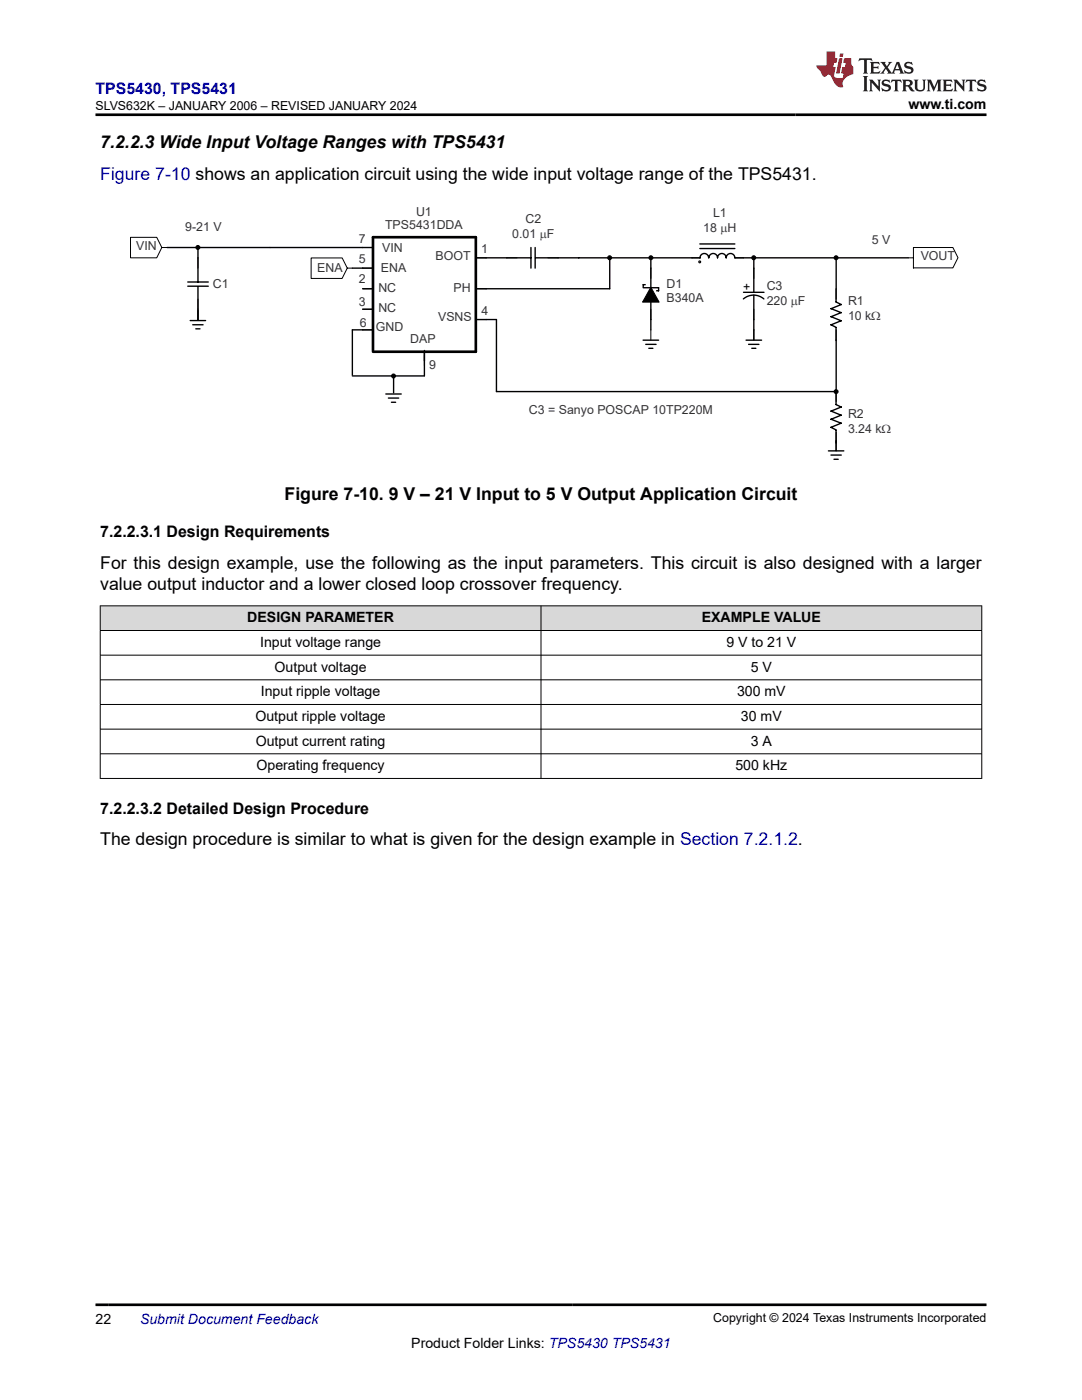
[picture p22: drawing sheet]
<svg xmlns="http://www.w3.org/2000/svg" width="216mm" height="279mm" viewBox="0 0 216 279" stroke-linecap="round" stroke-linejoin="round" font-family="sans-serif">
<defs><g id="words">
<g font-size="3.5">
<text x="20" y="29.6">7.2.2.3 Wide Input Voltage Ranges with TPS5431</text>
<text x="56.8" y="99.8">Figure 7-10. 9 V – 21 V Input to 5 V Output Application Circuit</text>
<text x="20" y="113.5">For this design example, use the following as the input parameters. This circuit is also designed with a larger</text>
<text x="20" y="117.7">value output inductor and a lower closed loop crossover frequency.</text>
<text x="20" y="168.7">The design procedure is similar to what is given for the design example in Section 7.2.1.2.</text>
</g>
<text font-size="3.5" fill="#00f" x="20" y="35.9">Figure 7-10 shows an application circuit using the wide input voltage range of the TPS5431.</text>
<text font-size="3.2" fill="#00f" x="19" y="18.7">TPS5430, TPS5431</text>
<g font-size="3.2">
<text x="20" y="107.2">7.2.2.3.1 Design Requirements</text>
<text x="20" y="162.4">7.2.2.3.2 Detailed Design Procedure</text>
</g>
<g font-size="2.8">
<text x="181.3" y="21.8">www.ti.com</text>
<text x="49.3" y="124.2">DESIGN PARAMETER</text>
<text x="140" y="124.2">EXAMPLE VALUE</text>
<text x="51.9" y="129.1">Input voltage range</text>
<text x="144.9" y="129.1">9 V to 21 V</text>
<text x="54.8" y="134">Output voltage</text>
<text x="149.8" y="134">5 V</text>
<text x="51" y="143.9">Output ripple voltage</text>
<text x="52.1" y="138.9">Input ripple voltage</text>
<text x="147.1" y="138.9">300 mV</text>
<text x="147.8" y="143.9">30 mV</text>
<text x="51" y="148.8">Output current rating</text>
<text x="149.8" y="148.8">3 A</text>
<text x="51.2" y="153.7">Operating frequency</text>
<text x="146.7" y="153.7">500 kHz</text>
<text x="19" y="264.2">22</text>
<text x="82.1" y="269">Product Folder Links: TPS5430 TPS5431</text>
</g>
<text font-size="2.8" fill="#00f" x="27.9" y="264.2">Submit Document Feedback</text>
<g font-size="2.5">
<text x="19" y="21.9">SLVS632K – JANUARY 2006 – REVISED JANUARY 2024</text>
<text x="148.3" y="58">+</text>
<text x="142.3" y="263.9">Copyright © 2024 Texas Instruments Incorporated</text>
</g>
<g font-size="2.5" fill="#373435">
<text x="37" y="46.1">9-21 V</text>
<text x="76.8" y="45.8">TPS5431DDA</text>
<text x="83" y="43">U1</text>
<text x="102.2" y="47.4">0.01 mF</text>
<text x="104.9" y="44.4">C2</text>
<text x="140.3" y="46.3">18 mH</text>
<text x="142.3" y="43.3">L1</text>
<text x="27.2" y="49.8">VIN</text>
<text x="71.6" y="52.4">5</text>
<text x="71.6" y="48.5">7</text>
<text x="76.3" y="50.3">VIN</text>
<text x="86.9" y="51.9">BOOT</text>
<text x="96" y="50.6">1</text>
<text x="173.9" y="48.7">5 V</text>
<text x="183.7" y="51.9">VOUT</text>
<text x="42.5" y="57.5">C1</text>
<text x="63.3" y="54.3">ENA</text>
<text x="71.6" y="56.6">2</text>
<text x="75.5" y="58.3">NC</text>
<text x="76" y="54.3">ENA</text>
<text x="90.5" y="58.3">PH</text>
<text x="133" y="57.6">D1</text>
<text x="153" y="57.8">C3</text>
<text x="71.6" y="61">3</text>
<text x="71.8" y="65.2">6</text>
<text x="75.5" y="62.3">NC</text>
<text x="87.4" y="64.2">VSNS</text>
<text x="96.1" y="62.9">4</text>
<text x="133" y="60.3">B340A</text>
<text x="153" y="60.8">220 mF</text>
<text x="169.2" y="60.9">R1</text>
<text x="169.2" y="63.9">10 kW</text>
<text x="75" y="66">GND</text>
<text x="81.9" y="68.4">DAP</text>
<text x="85.6" y="73.6">9</text>
<text x="105.5" y="82.7">C3 = Sanyo POSCAP 10TP220M</text>
<text x="169.2" y="83.4">R2</text>
<text x="169.2" y="86.4">3.24 kW</text>
</g>
</g></defs>
<g fill="none" stroke="#000" stroke-width=".2">
<path d="M26 47.4h5.3l1 2-1 2.1h-5.3zM32.3 49.4h1M39.5 51.5v2M39.5 59.7v2M62.1 51.5h6.2l1 2-1 2.1h-6.2zM69.3 53.5h1M72.4 49.4h2M72.4 53.5h2M72.4 57.6h2M94.9 51.5h2.1M94.9 57.6h2.1M101.1 51.5h2.1"/>
<path d="M109.3 51.5h2.1M129.9 53.5v2.1M138.1 51.5h1.6M146.7 51.5h1.7M150.4 53.5v2.1M166.8 57.6v2.1M181.2 51.5h1.1M182.3 49.4h7.8l1.1 2-1.1 2.1h-7.8zM39.5 61.9v2.1M72.4 65.8h2M72.4 61.7h2M84.7 70.9v2.1"/>
<path d="M94.9 63.8h2.1M129.9 61.7v2.1M129.9 65.8v2.1M150.4 65.8v2.1M150.4 61.7v2.1M166.8 65.8v2.1M166.8 78.1v2M166.8 86.3v3.7"/>
</g>
<g fill="none" stroke="#000" stroke-width=".28">
<path d="M37.5 56.3h4.1M37.5 57.1h4.1M39.5 57.2v6.7M39.5 49.4v6.9M70.3 53.5h4.1M72.4 57.6h2M74.4 49.4h-41.1M105.9 51.5h-11M105.9 49.4v4.1M106.8 49.4v4.1M106.9 51.5h32.8M121.7 51.5v6.1h-26.8"/>
<path d="M128.8 56.8h-.5v.6h3.1v.6h-.4M129.9 51.5v14.3M139.6 49.6h7M139.6 48.7h7M139.7 51.5a.86 .86 0 0 1 .8-.9 .86 .86 0 0 1 .9 .9M141.4 51.5a.86 .86 0 0 1 .9-.9 .86 .86 0 0 1 .9 .9 .86 .86 0 0 1 .8-.9 .86 .86 0 0 1 .9 .9 .86 .86 0 0 1 .9-.9 .86 .86 0 0 1 .8 .9h1.7M148.3 59.7a3.1 3.1 0 0 1 4.1 0M148.4 58.3h4M148.4 51.5h32.8M150.4 51.5v6.9M150.4 58.9v8.9M166.8 57.7v2.6l1.1 .5-2.1 .8 2.1 .8"/>
<path d="M166.8 51.5v6.1M38 64h3M38.5 64.8h2M39.1 65.6h.8M70.3 75h14.4M72.4 61.7h2M74.4 65.8h-4.1v9.1M77 78.6h3.1M77.5 79.4h2.1M78.5 75v3.4M84.7 69.9v5.1M94.9 63.8h4.2v14.3h67.7v-10.2"/>
<path d="M128.3 67.9h3.1M128.9 68.7h2M129.5 69.5h.8M148.9 67.9h3.1M149.4 68.7h2M150 69.5h.8M165.8 64.8l1 .5M166.8 65.4v2.6M166.8 78.2v2.5l1.1 .5M167.9 62.4l-2.1 .8 2.1 .8-2.1 .8M78.1 80.3h.8M165.3 90h3.1"/>
<path d="M165.8 83.7l2.1 .7-2.1 .9 1 .5M165.8 82l2.1 .8-2.1 .9M165.8 90.8h2.1M166.4 91.7h.9M166.8 85.9v4M167.9 81.2l-2.1 .9"/>
</g>
<g fill="#000" stroke="#000" stroke-width=".2">
<path d="M129.9 57.3l1.6 3h-3.3z" fill-rule="evenodd"/>
<circle cx="39.5" cy="49.4" r=".4"/>
<circle cx="121.6" cy="51.4" r=".4"/>
<circle cx="129.9" cy="51.4" r=".4"/>
<circle cx="150.4" cy="51.4" r=".4"/>
<circle cx="166.8" cy="51.4" r=".4"/>
<circle cx="78.5" cy="75" r=".4"/>
<circle cx="166.8" cy="78.2" r=".4"/>
</g>
<path d="M139.5 52.2h.2v.1h-.2z" fill="none" stroke="#000" stroke-width=".4"/>
<path d="M74.4 69.9v-22.6h20.5v22.9h-20.5" fill="none" stroke="#000" stroke-width=".53"/>
<g fill="#d8d8d8">
<path d="M20 120.9h175.9v4.9h-175.9z" fill-rule="evenodd"/>
<path d="M20.1 121h87.8v4.8h-87.8z" fill-rule="evenodd"/>
<path d="M108 121h87.8v4.8h-87.8z" fill-rule="evenodd"/>
</g>
<path d="M19.9 120.9h176.1M19.9 125.8h176.1M19.9 130.8h176.1M19.9 135.7h176.1M20 120.8v34.6M107.9 120.8v34.6M195.9 120.8v34.6M19.9 140.6h176.1M19.9 145.5h176.1M19.9 150.4h176.1M19.9 155.4h176.1" fill="none" stroke="#000" stroke-width=".2"/>
<path d="M171.5 11.6l-.2 .6 .5-.2h.6v.1v2.2l-.2 .4h1l-.2-.4v-2.2v-.1h.5l.5 .2-.1-.6zM173.6 12.4l.2 .3v1.6l-.2 .4h1.9l.1-.6a1.08 1.08 0 0 1-1.3 .2v-.7h.6l.4 .2v-.7l-.4 .2h-.6v-.5l.2-.2a1 1 0 0 1 1 .3l-.1-.5zM175.7 12.4l.9 1.1-1 1.2h.9l-.2-.2 .5-.8 .4 .8-.2 .2h1.6l-.2-.2 .2-.5h.9l.1 .5-.1 .2h.9l-.2-.4-.8-1.9h-.5l-.9 2.1-.9-1.1 .9-1h-.8l.2 .2-.4 .6-.4-.6 .2-.2zM179 12.8l.4 1h-.7zM180.7 12.5a.65 .65 0 0 0-.2 .7 .65 .65 0 0 0 .6 .5l.6 .1 .1 .3a.79 .79 0 0 1-.7 .4 .79 .79 0 0 1-.7-.5l.1 .7 .2-.1a.93 .93 0 0 0 1.1 0 .93 .93 0 0 0 .4-.9 1.46 1.46 0 0 0-1.2-.6l-.1-.3a1.09 1.09 0 0 1 1.2 .2l-.2-.6-.1 .1-.5-.2zM172.2 15.2l.2 .4v2.2l-.2 .4h1l-.2-.4v-2.2l.2-.4zM173.4 15.9l.2 .4v1.5l-.2 .4h.8l-.3-.4 .1-1.3 1.6 1.8v-2l.2-.4h-.7l.1 .2 .1 1.1-1.2-1.3zM176.2 16a.65 .65 0 0 0-.2 .8 .65 .65 0 0 0 .6 .4l.6 .2 .1 .2a.79 .79 0 0 1-.7 .4 .79 .79 0 0 1-.7-.5l.1 .7 .2-.1a.93 .93 0 0 0 1.1 .1 .93 .93 0 0 0 .4-1 1.46 1.46 0 0 0-1.2-.5l-.1-.4a1.09 1.09 0 0 1 1.2 .2l-.1-.6-.2 .1-.5-.1zM177.9 15.9l-.1 .6a.63 .63 0 0 1 .8-.3v1.6l-.3 .4h1l-.2-.4v-1.6a.66 .66 0 0 1 .8 .3l-.1-.6zM180 15.9l.2 .4v1.5l-.2 .4h1l-.2-.2-.1-.7h.5l.1 .2a.79 .79 0 0 0 1.2 .6l-1-.9a.61 .61 0 0 0 .6-.6 .61 .61 0 0 0-.5-.7zM180.8 16.2h.1a.47 .47 0 0 1 .5 .1 .47 .47 0 0 1 .1 .5l-.1 .1-.7 .1zM182.3 15.9l.2 .2a2.27 2.27 0 0 0 .4 2 1.04 1.04 0 0 0 1.7-.7v-1.3l.2-.2h-.8l.2 .4v1.1a.6 .6 0 0 1-.6 .6 .6 .6 0 0 1-.6-.6v-1.1l.3-.4zM184.9 15.9l.2 .4v1.5l-.2 .4h.8l-.3-.4v-1.4l.9 1.9 .9-1.9v1.4l-.3 .4h1l-.2-.4v-1.5l.2-.4h-.8l-.7 1.5-.6-1.5zM188.1 15.9l.2 .4v1.5l-.2 .4h1.9l.1-.6a1.09 1.09 0 0 1-1.3 .2v-.7h.6l.4 .2v-.6l-.4 .2h-.6v-.6l.2-.1a1.01 1.01 0 0 1 1 .3l-.1-.6zM190.2 15.9l.3 .4v1.5l-.3 .4h.8l-.2-.4v-1.3l1.6 1.8v-2l.2-.4h-.7l.2 .2v1.1l-1.2-1.3zM192.8 15.9l-.1 .6a.63 .63 0 0 1 .8-.3v1.6l-.3 .4h1l-.2-.4v-1.6a.66 .66 0 0 1 .8 .3l-.1-.6zM195.2 16a.65 .65 0 0 0-.2 .8 .65 .65 0 0 0 .6 .4l.6 .2 .2 .2a.79 .79 0 0 1-.7 .4 .79 .79 0 0 1-.7-.5l.1 .7 .2-.1a.93 .93 0 0 0 1 .1 .93 .93 0 0 0 .5-1 1.46 1.46 0 0 0-1.3-.5v-.4a1.09 1.09 0 0 1 1.2 .2l-.2-.6-.2 .1-.5-.1z" fill="#231f20"/>
<path d="M164.9 10.3v2.7h-2l.1 .4 .8 1a.95 .95 0 0 0 1 .9 .59 .59 0 0 1 .5-.4 .59 .59 0 0 1 .5 .3l.4 .8a1.59 1.59 0 0 0 2.1 1.4 1.61 1.61 0 0 1 1-2.3l1-.3-.1-1.5a1.59 1.59 0 0 1-.3-1.7h-1.5l-.2 .9h.6l-.2 .9h-.5l-.2 .9v.3l.4 .1-.1 .9h-.7a.73 .73 0 0 1-1-.7l.3-1.5h-.5l.1-.9h.5l.2-.9h-.5v-1.3zM167.4 11.6l-.6 3.1h.7l.6-3.1zM167.6 10.7l-.1 .6h.7l.1-.6z" fill="#ed1c24"/>
<path d="M19 22.9h177.8M19 260.4h177.8" fill="none" stroke="#000" stroke-width=".53"/>
<use href="#words"/>
</svg>
